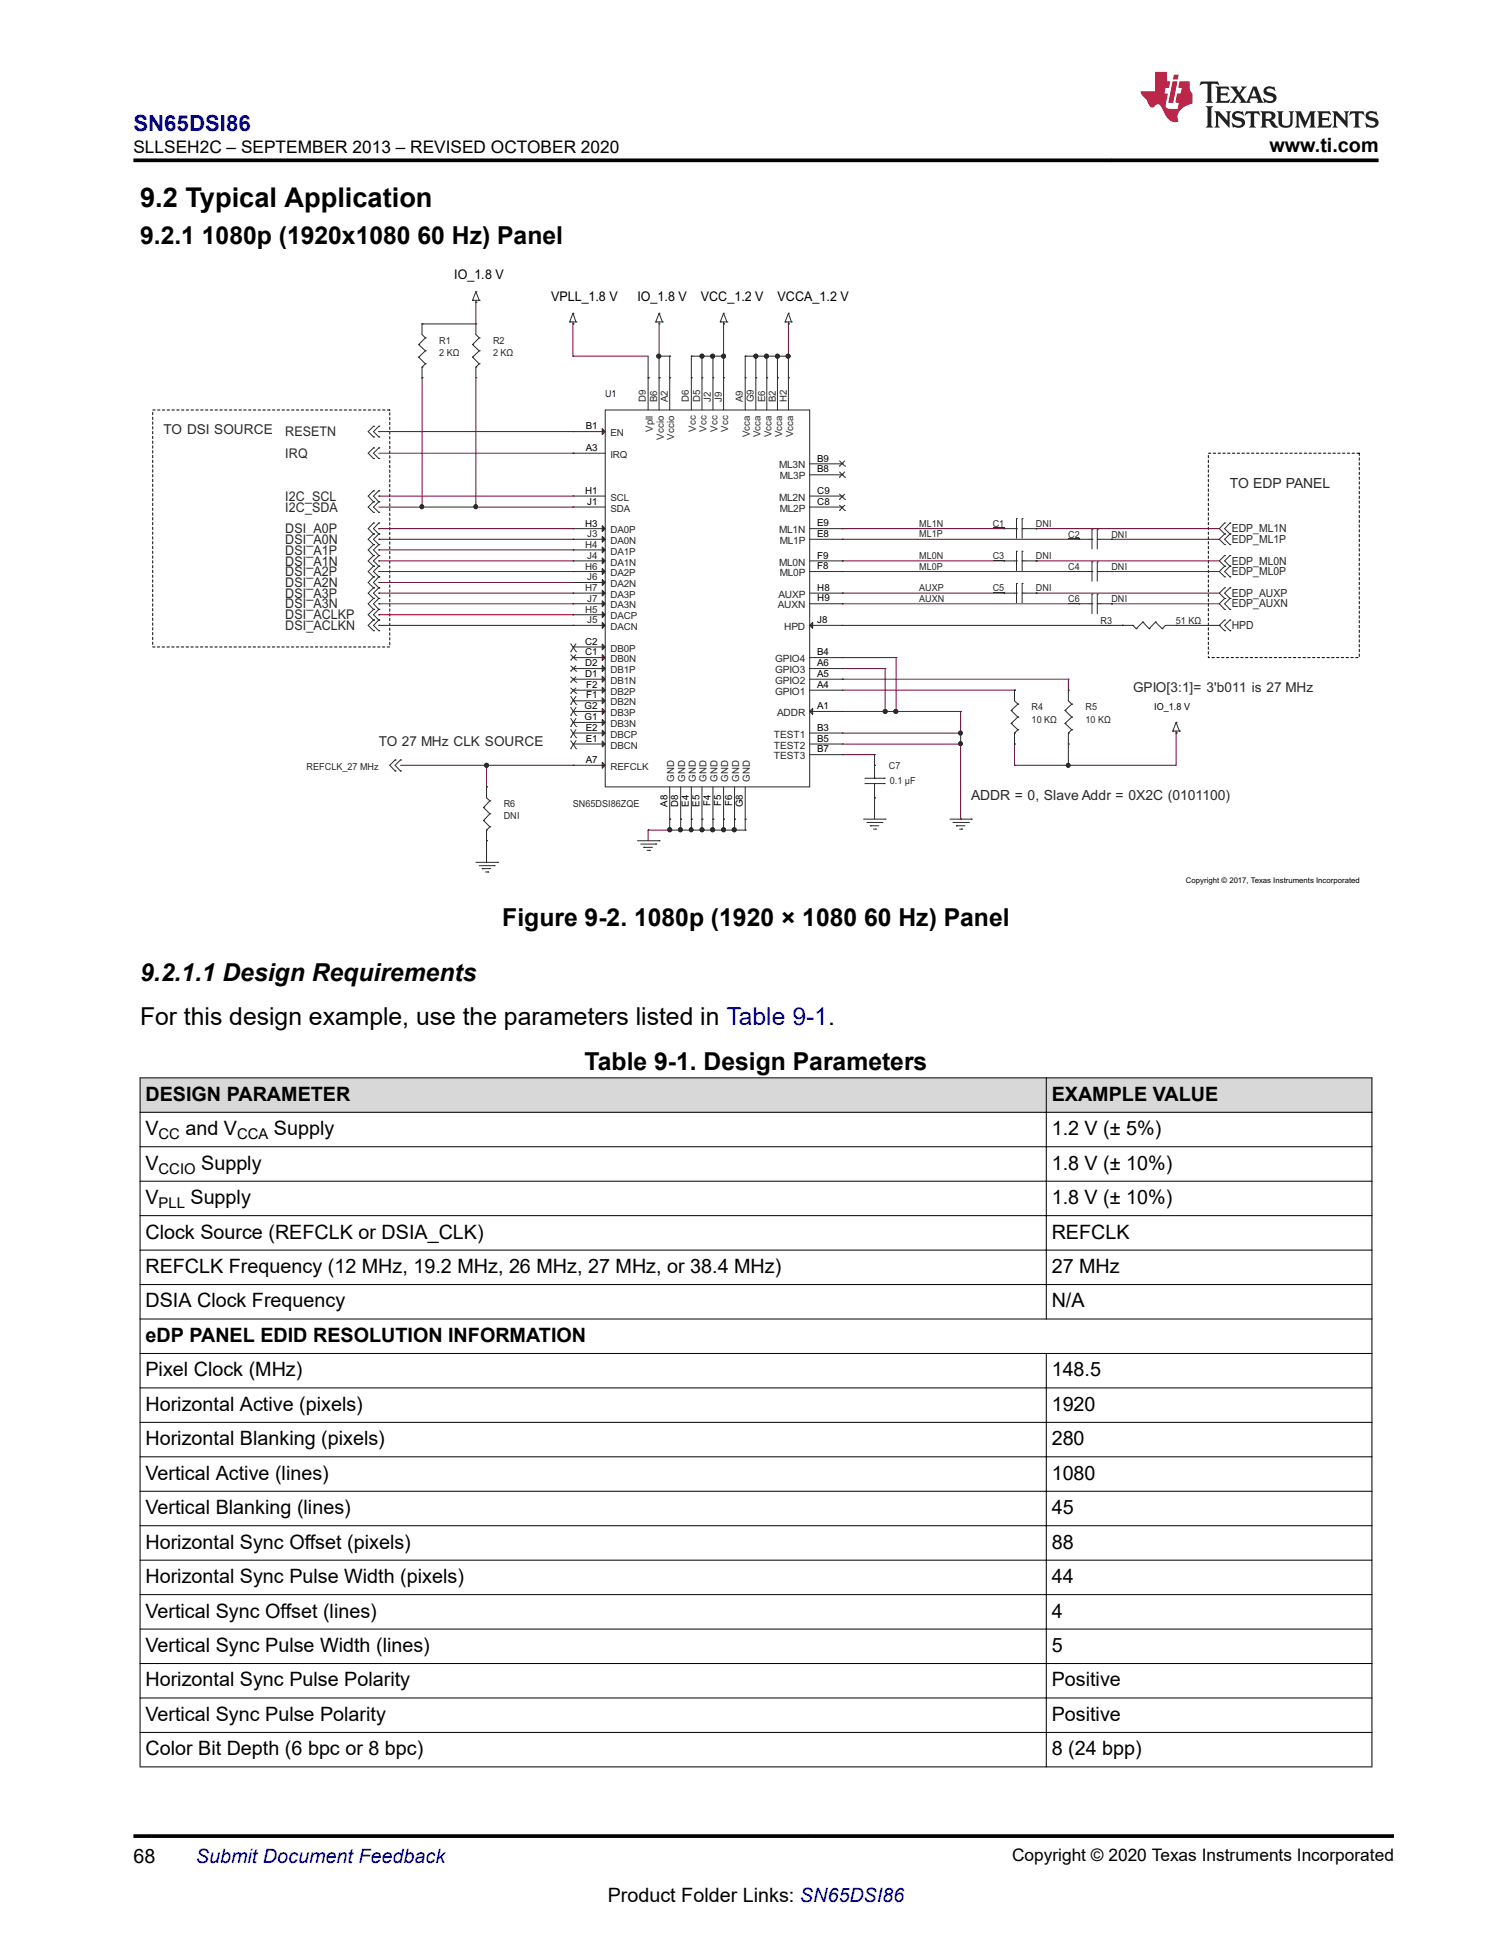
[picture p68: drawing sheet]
<svg xmlns="http://www.w3.org/2000/svg" width="216mm" height="279mm" viewBox="0 0 216 279" stroke-linecap="round" stroke-linejoin="round" font-family="sans-serif">
<defs><g id="words">
<text font-size="3.9" x="20" y="29.5">9.2 Typical Application</text>
<g font-size="3.5">
<text x="20" y="34.9">9.2.1 1080p (1920x1080 60 Hz) Panel</text>
<text x="71.7" y="132.3">Figure 9-2. 1080p (1920 × 1080 60 Hz) Panel</text>
<text x="20" y="140.1">9.2.1.1 Design Requirements</text>
<text x="20" y="146.4">For this design example, use the parameters listed in Table 9-1.</text>
<text x="83.5" y="152.8">Table 9-1. Design Parameters</text>
</g>
<text font-size="3.2" fill="#00f" x="19.1" y="18.7">SN65DSI86</text>
<g font-size="2.8">
<text x="181.3" y="21.8">www.ti.com</text>
<text x="20.8" y="157.2">DESIGN PARAMETER</text>
<text x="150.2" y="157.2">EXAMPLE VALUE</text>
<text x="20.8" y="162.2">V</text>
<text x="20.8" y="167.1">V</text>
<text x="26.5" y="162.2">and V</text>
<text x="28.7" y="167.1">Supply</text>
<text x="39.1" y="162.2">Supply</text>
<text x="150.2" y="162.2">1.2 V (± 5%)</text>
<text x="150.2" y="167.1">1.8 V (± 10%)</text>
<text x="20.8" y="172">V</text>
<text x="27.2" y="172">Supply</text>
<text x="150.2" y="172">1.8 V (± 10%)</text>
<text x="20.8" y="176.9">Clock Source (REFCLK or DSIA_CLK)</text>
<text x="150.2" y="176.9">REFCLK</text>
<text x="20.8" y="181.8">REFCLK Frequency (12 MHz, 19.2 MHz, 26 MHz, 27 MHz, or 38.4 MHz)</text>
<text x="150.2" y="181.8">27 MHz</text>
<text x="20.8" y="186.8">DSIA Clock Frequency</text>
<text x="20.8" y="191.7">eDP PANEL EDID RESOLUTION INFORMATION</text>
<text x="150.2" y="186.8">N/A</text>
<text x="20.8" y="196.6">Pixel Clock (MHz)</text>
<text x="150.2" y="196.6">148.5</text>
<text x="20.8" y="201.5">Horizontal Active (pixels)</text>
<text x="150.2" y="201.5">1920</text>
<text x="20.8" y="206.4">Horizontal Blanking (pixels)</text>
<text x="150.2" y="206.4">280</text>
<text x="20.8" y="211.4">Vertical Active (lines)</text>
<text x="150.2" y="211.4">1080</text>
<text x="20.8" y="216.3">Vertical Blanking (lines)</text>
<text x="20.8" y="221.2">Horizontal Sync Offset (pixels)</text>
<text x="150.2" y="216.3">45</text>
<text x="150.2" y="221.2">88</text>
<text x="20.8" y="226.1">Horizontal Sync Pulse Width (pixels)</text>
<text x="150.2" y="226.1">44</text>
<text x="20.8" y="231.1">Vertical Sync Offset (lines)</text>
<text x="150.2" y="231.1">4</text>
<text x="20.8" y="236">Vertical Sync Pulse Width (lines)</text>
<text x="150.2" y="236">5</text>
<text x="20.8" y="245.8">Vertical Sync Pulse Polarity</text>
<text x="20.8" y="240.9">Horizontal Sync Pulse Polarity</text>
<text x="150.2" y="240.9">Positive</text>
<text x="150.2" y="245.8">Positive</text>
<text x="20.8" y="250.7">Color Bit Depth (6 bpc or 8 bpc)</text>
<text x="150.2" y="250.7">8 (24 bpp)</text>
<text x="19" y="266.1">68</text>
<text x="86.8" y="271.7">Product Folder Links: SN65DSI86</text>
</g>
<text font-size="2.8" fill="#00f" x="28" y="266.1">Submit Document Feedback</text>
<g font-size="2.5">
<text x="19" y="21.9">SLLSEH2C – SEPTEMBER 2013 – REVISED OCTOBER 2020</text>
<text x="144.5" y="265.8">Copyright © 2020 Texas Instruments Incorporated</text>
</g>
<g font-size="2.1">
<text x="22.6" y="162.7">CC</text>
<text x="22.7" y="167.6">CCIO</text>
<text x="33.9" y="162.7">CCA</text>
<text x="22.7" y="172.6">PLL</text>
</g>
<g font-size="2" fill="#2b292a">
<text x="175.6" y="69.7">TO EDP PANEL</text>
<text x="138.7" y="114.3">ADDR = 0, Slave Addr = 0X2C (0101100)</text>
</g>
<g font-size="1.9">
<text x="64.9" y="39.9">IO_1.8 V</text>
<text x="78.7" y="42.9">VPLL_1.8 V</text>
<text x="91" y="42.9">IO_1.8 V</text>
<text x="100.1" y="42.9">VCC_1.2 V</text>
<text x="111" y="42.9">VCCA_1.2 V</text>
</g>
<g font-size="1.9" fill="#2b292a">
<text x="23.3" y="61.9">TO DSI SOURCE</text>
<text x="40.7" y="62.3">RESETN</text>
<text x="40.7" y="65.4">IRQ</text>
<text x="40.7" y="71.5">I2C_SCL</text>
<text x="40.7" y="73.1">I2C_SDA</text>
<text x="40.7" y="76.2">DSI_A0P</text>
<text x="40.7" y="77.7">DSI_A0N</text>
<text x="40.7" y="80.8">DSI_A1N</text>
<text x="40.7" y="83.9">DSI_A2N</text>
<text x="40.7" y="79.2">DSI_A1P</text>
<text x="40.7" y="82.3">DSI_A2P</text>
<text x="40.7" y="86.9">DSI_A3N</text>
<text x="40.7" y="85.4">DSI_A3P</text>
<text x="40.7" y="90">DSI_ACLKN</text>
<text x="40.7" y="88.5">DSI_ACLKP</text>
<text x="161.8" y="98.8">GPIO[3:1]= 3'b011 is 27 MHz</text>
<text x="54.1" y="106.5">TO 27 MHz CLK SOURCE</text>
</g>
<g font-size="1.6" fill="#2b292a">
<text x="175.9" y="76">EDP_ML1N</text>
<text x="175.9" y="77.6">EDP_ML1P</text>
<text x="175.9" y="80.6">EDP_ML0N</text>
<text x="175.9" y="82.2">EDP_ML0P</text>
<text x="175.9" y="85.2">EDP_AUXP</text>
<text x="175.9" y="86.8">EDP_AUXN</text>
<text x="175.9" y="89.9">HPD</text>
</g>
<g font-size="1.4" fill="#2b292a">
<text x="62.7" y="49.1">R1</text>
<text x="62.7" y="50.9">2 KΩ</text>
<text x="70.4" y="49.1">R2</text>
<text x="70.4" y="50.9">2 KΩ</text>
<text x="92.2" y="57.5" transform="rotate(-90 92.2 57.5)">D9</text>
<text x="93.8" y="57.5" transform="rotate(-90 93.8 57.5)">B6</text>
<text x="95.4" y="57.5" transform="rotate(-90 95.4 57.5)">A2</text>
<text x="98.4" y="57.5" transform="rotate(-90 98.4 57.5)">D6</text>
<text x="100" y="57.5" transform="rotate(-90 100 57.5)">D5</text>
<text x="101.5" y="57.5" transform="rotate(-90 101.5 57.5)">J2</text>
<text x="103.1" y="57.5" transform="rotate(-90 103.1 57.5)">J9</text>
<text x="106.1" y="57.5" transform="rotate(-90 106.1 57.5)">A9</text>
<text x="107.7" y="57.5" transform="rotate(-90 107.7 57.5)">G9</text>
<text x="109.2" y="57.5" transform="rotate(-90 109.2 57.5)">E6</text>
<text x="110.8" y="57.5" transform="rotate(-90 110.8 57.5)">B2</text>
<text x="112.4" y="57.5" transform="rotate(-90 112.4 57.5)">H2</text>
<text x="87.2" y="62.3">EN</text>
<text x="87.2" y="65.4">IRQ</text>
<text x="93.2" y="61.7" transform="rotate(-90 93.2 61.7)">Vpll</text>
<text x="94.8" y="62.8" transform="rotate(-90 94.8 62.8)">Vccio</text>
<text x="96.3" y="62.8" transform="rotate(-90 96.3 62.8)">Vccio</text>
<text x="99.4" y="61.7" transform="rotate(-90 99.4 61.7)">Vcc</text>
<text x="100.9" y="61.7" transform="rotate(-90 100.9 61.7)">Vcc</text>
<text x="102.5" y="61.7" transform="rotate(-90 102.5 61.7)">Vcc</text>
<text x="104" y="61.7" transform="rotate(-90 104 61.7)">Vcc</text>
<text x="107.1" y="62.5" transform="rotate(-90 107.1 62.5)">Vcca</text>
<text x="108.6" y="62.5" transform="rotate(-90 108.6 62.5)">Vcca</text>
<text x="110.1" y="62.5" transform="rotate(-90 110.1 62.5)">Vcca</text>
<text x="111.7" y="62.5" transform="rotate(-90 111.7 62.5)">Vcca</text>
<text x="113.2" y="62.5" transform="rotate(-90 113.2 62.5)">Vcca</text>
<text x="87.2" y="71.5">SCL</text>
<text x="111.2" y="71.5">ML2N</text>
<text x="111.2" y="66.9">ML3N</text>
<text x="111.3" y="68.5">ML3P</text>
<text x="83.8" y="76.8">J3</text>
<text x="87.2" y="76.2">DA0P</text>
<text x="87.2" y="77.7">DA0N</text>
<text x="87.2" y="73.1">SDA</text>
<text x="111.2" y="76.2">ML1N</text>
<text x="111.3" y="77.7">ML1P</text>
<text x="111.3" y="73.1">ML2P</text>
<text x="131.3" y="75.2">ML1N</text>
<text x="131.3" y="76.7">ML1P</text>
<text x="141.8" y="75.2">C1</text>
<text x="147.9" y="75.2">DNI</text>
<text x="152.5" y="76.8">C2</text>
<text x="158.7" y="76.8">DNI</text>
<text x="83.6" y="78.3">H4</text>
<text x="83.6" y="81.4">H6</text>
<text x="83.8" y="79.9">J4</text>
<text x="83.8" y="82.9">J6</text>
<text x="87.2" y="79.2">DA1P</text>
<text x="87.2" y="82.3">DA2P</text>
<text x="87.2" y="80.8">DA1N</text>
<text x="87.2" y="83.9">DA2N</text>
<text x="111.2" y="80.8">ML0N</text>
<text x="111.3" y="82.3">ML0P</text>
<text x="131.3" y="79.8">ML0N</text>
<text x="131.3" y="81.4">ML0P</text>
<text x="141.8" y="79.8">C3</text>
<text x="147.9" y="79.8">DNI</text>
<text x="152.5" y="81.4">C4</text>
<text x="158.7" y="81.4">DNI</text>
<text x="83.6" y="84.4">H7</text>
<text x="83.6" y="87.5">H5</text>
<text x="83.8" y="86">J7</text>
<text x="83.8" y="89.1">J5</text>
<text x="87.2" y="85.4">DA3P</text>
<text x="87.2" y="88.5">DACP</text>
<text x="87.2" y="86.9">DA3N</text>
<text x="87.2" y="90">DACN</text>
<text x="111.1" y="86.9">AUXN</text>
<text x="111.1" y="85.4">AUXP</text>
<text x="112" y="90">HPD</text>
<text x="131.3" y="84.4">AUXP</text>
<text x="131.3" y="86">AUXN</text>
<text x="141.8" y="84.5">C5</text>
<text x="147.9" y="84.5">DNI</text>
<text x="152.5" y="86">C6</text>
<text x="157.1" y="89.1">R3</text>
<text x="158.7" y="86">DNI</text>
<text x="167.9" y="89.1">51 KΩ</text>
<text x="87.2" y="93.1">DB0P</text>
<text x="87.2" y="94.6">DB0N</text>
<text x="110.7" y="94.6">GPIO4</text>
<text x="87.2" y="96.2">DB1P</text>
<text x="87.2" y="99.3">DB2P</text>
<text x="87.2" y="97.7">DB1N</text>
<text x="87.2" y="100.8">DB2N</text>
<text x="110.7" y="96.2">GPIO3</text>
<text x="110.7" y="97.7">GPIO2</text>
<text x="110.7" y="99.3">GPIO1</text>
<text x="147.3" y="101.4">R4</text>
<text x="155" y="101.4">R5</text>
<text x="87.2" y="102.3">DB3P</text>
<text x="87.2" y="105.4">DBCP</text>
<text x="87.2" y="103.9">DB3N</text>
<text x="87.2" y="106.9">DBCN</text>
<text x="110.5" y="106.9">TEST2</text>
<text x="110.5" y="105.4">TEST1</text>
<text x="111" y="102.3">ADDR</text>
<text x="147.3" y="103.2">10 KΩ</text>
<text x="155" y="103.2">10 KΩ</text>
<text x="43.8" y="110">REFCLK_27 MHz</text>
<text x="87.2" y="110">REFCLK</text>
<text x="96.3" y="111.6" transform="rotate(-90 96.3 111.6)">GND</text>
<text x="97.9" y="111.6" transform="rotate(-90 97.9 111.6)">GND</text>
<text x="99.4" y="111.6" transform="rotate(-90 99.4 111.6)">GND</text>
<text x="100.9" y="111.6" transform="rotate(-90 100.9 111.6)">GND</text>
<text x="102.5" y="111.6" transform="rotate(-90 102.5 111.6)">GND</text>
<text x="104" y="111.6" transform="rotate(-90 104 111.6)">GND</text>
<text x="105.5" y="111.6" transform="rotate(-90 105.5 111.6)">GND</text>
<text x="107.1" y="111.6" transform="rotate(-90 107.1 111.6)">GND</text>
<text x="110.5" y="108.5">TEST3</text>
<text x="126.9" y="109.8">C7</text>
<text x="127.1" y="111.9">0.1 µF</text>
<text x="71.9" y="115.3">R6</text>
<text x="71.9" y="117.1">DNI</text>
<text x="81.8" y="115.3">SN65DSI86ZQE</text>
</g>
<text font-size="1.4" fill="#00007f" x="86.4" y="56.8">U1</text>
<g font-size="1.4">
<text x="83.7" y="61.3">B1</text>
<text x="83.7" y="64.4">A3</text>
<text x="116.7" y="65.9">B9</text>
<text x="83.6" y="70.5">H1</text>
<text x="116.7" y="67.5">B8</text>
<text x="116.7" y="70.5">C9</text>
<text x="83.6" y="75.2">H3</text>
<text x="83.8" y="72.1">J1</text>
<text x="116.7" y="76.7">E8</text>
<text x="116.7" y="72.1">C8</text>
<text x="116.7" y="75.2">E9</text>
<text x="116.7" y="81.3">F8</text>
<text x="116.7" y="79.8">F9</text>
<text x="116.7" y="84.4">H8</text>
<text x="116.7" y="85.9">H9</text>
<text x="116.7" y="89">J8</text>
<text x="83.6" y="92.1">C2</text>
<text x="83.6" y="95.2">D2</text>
<text x="83.6" y="93.6">C1</text>
<text x="116.7" y="93.6">B4</text>
<text x="116.7" y="95.2">A6</text>
<text x="83.5" y="101.3">G2</text>
<text x="83.6" y="96.7">D1</text>
<text x="83.7" y="98.3">F2</text>
<text x="83.7" y="99.8">F1</text>
<text x="116.7" y="96.7">A5</text>
<text x="116.7" y="98.3">A4</text>
<text x="116.7" y="101.3">A1</text>
<text x="164.8" y="101.4">IO_1.8 V</text>
<text x="83.5" y="102.9">G1</text>
<text x="83.7" y="104.4">E2</text>
<text x="83.7" y="105.9">E1</text>
<text x="116.7" y="105.9">B5</text>
<text x="116.7" y="107.5">B7</text>
<text x="116.7" y="104.4">B3</text>
<text x="83.7" y="109">A7</text>
<text x="95.3" y="115.2" transform="rotate(-90 95.3 115.2)">A8</text>
<text x="96.9" y="115.3" transform="rotate(-90 96.9 115.3)">D8</text>
<text x="98.4" y="115.2" transform="rotate(-90 98.4 115.2)">E4</text>
<text x="99.9" y="115.2" transform="rotate(-90 99.9 115.2)">E5</text>
<text x="101.5" y="115.1" transform="rotate(-90 101.5 115.1)">F4</text>
<text x="103" y="115.1" transform="rotate(-90 103 115.1)">F5</text>
<text x="104.5" y="115.1" transform="rotate(-90 104.5 115.1)">F6</text>
<text x="106.1" y="115.3" transform="rotate(-90 106.1 115.3)">G8</text>
</g>
<text font-size="1.1" x="169.3" y="126.1">Copyright © 2017, Texas Instruments Incorporated</text>
</g></defs>
<path d="M21.8 58.6h33.9v33.8h-33.9zM172.5 64.7h21.6v29.2h-21.6z" fill="none" stroke="#000" stroke-width=".14" stroke-dasharray=".3 .3"/>
<path d="M103.3 117h.1M103.3 117v1.6" fill="none" stroke="#2b292a" stroke-width=".14"/>
<circle cx="103.3" cy="118.5" r=".29" fill="#2b292a"/>
<g fill="none" stroke="#2b292a" stroke-width=".14">
<path d="M101.8 117h.1M101.8 117v1.6h1.5"/>
<circle cx="103.3" cy="118.5" r=".29"/>
</g>
<path d="M100.2 117h.1M100.2 117v1.6M101.8 118.6h.1" fill="none" stroke="#2b292a" stroke-width=".14"/>
<circle cx="100.2" cy="118.5" r=".29" fill="#2b292a"/>
<g fill="none" stroke="#2b292a" stroke-width=".14">
<path d="M98.7 117h.1M98.7 117v1.6h1.5"/>
<circle cx="100.2" cy="118.5" r=".29"/>
</g>
<path d="M97.2 117h.1M97.2 117v1.6h1.5M98.7 118.6h.1" fill="none" stroke="#2b292a" stroke-width=".14"/>
<path d="M97.2 118.6h.1" fill="none" stroke="#2b292a" stroke-width=".14"/>
<circle cx="98.7" cy="118.5" r=".27" fill="#2b292a"/>
<circle cx="98.7" cy="118.5" r=".27" fill="none" stroke="#2b292a" stroke-width=".14"/>
<circle cx="97.1" cy="118.5" r=".29" fill="#2b292a"/>
<g fill="none" stroke="#2b292a" stroke-width=".14">
<path d="M95.6 117h.1M95.6 117v1.6h1.6"/>
<circle cx="97.1" cy="118.5" r=".29"/>
</g>
<path d="M95.6 118.6h.1" fill="none" stroke="#2b292a" stroke-width=".14"/>
<circle cx="95.6" cy="118.5" r=".29" fill="#2b292a"/>
<circle cx="95.6" cy="118.5" r=".29" fill="none" stroke="#2b292a" stroke-width=".14"/>
<path d="M94.1 46.3v4.6" fill="none" stroke="#7f003f" stroke-width=".14"/>
<path d="M94.1 50.9h.1M95.6 50.9v3.1" fill="none" stroke="#2b292a" stroke-width=".14"/>
<path d="M94.1 50.9h1.5M95.6 50.9h.1" fill="none" stroke="#2b292a" stroke-width=".14"/>
<path d="M94.1 50.9h.1M100.2 118.6h1.6" fill="none" stroke="#2b292a" stroke-width=".14"/>
<path d="M100.2 118.6h.1" fill="none" stroke="#2b292a" stroke-width=".14"/>
<circle cx="101.8" cy="118.5" r=".29" fill="#2b292a"/>
<circle cx="101.8" cy="118.5" r=".29" fill="none" stroke="#2b292a" stroke-width=".14"/>
<path d="M54.1 75.5h27.7" fill="none" stroke="#7f003f" stroke-width=".14"/>
<path d="M54.1 75.5h.1" fill="none" stroke="#2b292a" stroke-width=".14"/>
<path d="M54.1 77h27.7" fill="none" stroke="#7f003f" stroke-width=".14"/>
<path d="M54.1 77h.1" fill="none" stroke="#2b292a" stroke-width=".14"/>
<path d="M54.1 80.1h27.7" fill="none" stroke="#7f003f" stroke-width=".14"/>
<path d="M54.1 80.1h.1" fill="none" stroke="#2b292a" stroke-width=".14"/>
<path d="M54.1 81.6h27.7" fill="none" stroke="#7f003f" stroke-width=".14"/>
<path d="M54.1 81.6h.1" fill="none" stroke="#2b292a" stroke-width=".14"/>
<path d="M54.1 83.2h27.7" fill="none" stroke="#7f003f" stroke-width=".14"/>
<path d="M54.1 83.2h.1" fill="none" stroke="#2b292a" stroke-width=".14"/>
<path d="M54.1 84.7h27.7" fill="none" stroke="#7f003f" stroke-width=".14"/>
<path d="M54.1 84.7h.1" fill="none" stroke="#2b292a" stroke-width=".14"/>
<path d="M54.1 86.2h27.7" fill="none" stroke="#7f003f" stroke-width=".14"/>
<path d="M54.1 86.2h.1" fill="none" stroke="#2b292a" stroke-width=".14"/>
<path d="M54.1 87.8h27.7" fill="none" stroke="#7f003f" stroke-width=".14"/>
<path d="M54.1 87.8h.1" fill="none" stroke="#2b292a" stroke-width=".14"/>
<path d="M54.1 89.3h27.7" fill="none" stroke="#7f003f" stroke-width=".14"/>
<path d="M54.1 89.3h.1" fill="none" stroke="#2b292a" stroke-width=".14"/>
<path d="M54.1 78.6h27.7" fill="none" stroke="#7f003f" stroke-width=".14"/>
<path d="M54.1 78.6h.1" fill="none" stroke="#2b292a" stroke-width=".14"/>
<path d="M54.1 70.9h27.7" fill="none" stroke="#7f003f" stroke-width=".14"/>
<path d="M54.1 70.9h.1" fill="none" stroke="#2b292a" stroke-width=".14"/>
<path d="M54.1 61.7h27.7" fill="none" stroke="#7f003f" stroke-width=".14"/>
<path d="M68 43.2h.1M101.8 50.9v3.1M54.1 61.7h.1" fill="none" stroke="#2b292a" stroke-width=".14"/>
<path d="M68 43.2v3.1" fill="none" stroke="#7f003f" stroke-width=".14"/>
<path d="M101.8 50.9h.1M101.8 50.9h1.5" fill="none" stroke="#2b292a" stroke-width=".14"/>
<path d="M103.3 50.9h.1" fill="none" stroke="#2b292a" stroke-width=".14"/>
<circle cx="101.8" cy="50.9" r=".29" fill="#2b292a"/>
<circle cx="101.8" cy="50.9" r=".29" fill="none" stroke="#2b292a" stroke-width=".14"/>
<circle cx="103.3" cy="50.9" r=".29" fill="#2b292a"/>
<g fill="none" stroke="#2b292a" stroke-width=".14">
<path d="M103.3 50.9v3.1"/>
<circle cx="103.3" cy="50.9" r=".29"/>
</g>
<path d="M103.3 50.9h.1M103.3 46.3h.1M107.9 50.9v3.1" fill="none" stroke="#2b292a" stroke-width=".14"/>
<path d="M103.3 46.3v4.6" fill="none" stroke="#7f003f" stroke-width=".14"/>
<path d="M107.9 50.9h.1M107.9 50.9h1.6" fill="none" stroke="#2b292a" stroke-width=".14"/>
<path d="M109.5 50.9h.1" fill="none" stroke="#2b292a" stroke-width=".14"/>
<circle cx="107.9" cy="50.9" r=".29" fill="#2b292a"/>
<g fill="none" stroke="#2b292a" stroke-width=".14">
<path d="M112.6 50.9v3.1"/>
<circle cx="107.9" cy="50.9" r=".29"/>
</g>
<path d="M111 50.9v3.1M112.6 50.9h.1" fill="none" stroke="#2b292a" stroke-width=".14"/>
<path d="M111 50.9h.1M111 50.9h1.6" fill="none" stroke="#2b292a" stroke-width=".14"/>
<path d="M112.6 50.9h.1" fill="none" stroke="#2b292a" stroke-width=".14"/>
<circle cx="111" cy="50.9" r=".29" fill="#2b292a"/>
<circle cx="111" cy="50.9" r=".29" fill="none" stroke="#2b292a" stroke-width=".14"/>
<circle cx="112.5" cy="50.9" r=".29" fill="#2b292a"/>
<g fill="none" stroke="#2b292a" stroke-width=".14">
<path d="M109.5 50.9v3.1"/>
<circle cx="112.5" cy="50.9" r=".29"/>
</g>
<path d="M109.5 50.9h.1M109.5 50.9h1.5" fill="none" stroke="#2b292a" stroke-width=".14"/>
<path d="M111 50.9h.1" fill="none" stroke="#2b292a" stroke-width=".14"/>
<circle cx="109.4" cy="50.9" r=".29" fill="#2b292a"/>
<g fill="none" stroke="#2b292a" stroke-width=".14">
<path d="M112.6 46.3h.1M120.3 75.5h.1M120.3 77h.1M120.3 80.1h.1M120.3 81.6h.1M120.3 84.7h.1M120.3 86.2h.1"/>
<circle cx="109.4" cy="50.9" r=".29"/>
</g>
<path d="M112.6 46.3v4.6M120.3 75.5h23M120.3 77h33.8M147.9 75.5h26.2M120.3 80.1h23M120.3 81.6h33.8M120.3 84.7h23M120.3 86.2h33.8" fill="none" stroke="#7f003f" stroke-width=".14"/>
<path d="M147.9 75.5h.1" fill="none" stroke="#2b292a" stroke-width=".14"/>
<path d="M158.7 77h15.4" fill="none" stroke="#7f003f" stroke-width=".14"/>
<path d="M158.7 77h.1" fill="none" stroke="#2b292a" stroke-width=".14"/>
<path d="M147.9 80.1h26.2" fill="none" stroke="#7f003f" stroke-width=".14"/>
<path d="M147.9 80.1h.1" fill="none" stroke="#2b292a" stroke-width=".14"/>
<path d="M158.7 81.6h15.4" fill="none" stroke="#7f003f" stroke-width=".14"/>
<path d="M158.7 81.6h.1" fill="none" stroke="#2b292a" stroke-width=".14"/>
<path d="M147.9 84.7h26.2" fill="none" stroke="#7f003f" stroke-width=".14"/>
<path d="M147.9 84.7h.1" fill="none" stroke="#2b292a" stroke-width=".14"/>
<path d="M158.7 86.2h15.4" fill="none" stroke="#7f003f" stroke-width=".14"/>
<path d="M100.2 50.9v3.1M158.7 86.2h.1M174.1 89.3h.1" fill="none" stroke="#2b292a" stroke-width=".14"/>
<path d="M167.9 89.3h6.2" fill="none" stroke="#7f003f" stroke-width=".14"/>
<path d="M100.2 50.9h.1M100.2 50.9h1.6" fill="none" stroke="#2b292a" stroke-width=".14"/>
<path d="M81.8 46.3h.1M101.8 50.9h.1" fill="none" stroke="#2b292a" stroke-width=".14"/>
<path d="M81.8 50.9h.1M81.8 46.3v4.6h10.7M54.1 72.4h6.2" fill="none" stroke="#7f003f" stroke-width=".14"/>
<path d="M60.3 72.4h.1M81.8 64.7h.1" fill="none" stroke="#2b292a" stroke-width=".14"/>
<path d="M54.1 64.7h27.7M92.5 118.6v1.5" fill="none" stroke="#7f003f" stroke-width=".14"/>
<path d="M92.5 118.6h.1M92.5 118.6h3.1" fill="none" stroke="#7f003f" stroke-width=".14"/>
<path d="M95.6 118.6h.1M103.3 118.6h1.6M106.4 117h.1M106.4 117v1.6" fill="none" stroke="#2b292a" stroke-width=".14"/>
<path d="M104.9 118.6h.1M104.9 117h.1M104.9 117v1.6" fill="none" stroke="#2b292a" stroke-width=".14"/>
<circle cx="104.8" cy="118.5" r=".29" fill="#2b292a"/>
<g fill="none" stroke="#2b292a" stroke-width=".14">
<path d="M104.9 118.6h1.5"/>
<circle cx="104.8" cy="118.5" r=".29"/>
</g>
<path d="M94.1 50.9v3.1M106.4 118.6h.1" fill="none" stroke="#2b292a" stroke-width=".14"/>
<path d="M94.1 54h.1" fill="none" stroke="#2b292a" stroke-width=".14"/>
<circle cx="94.1" cy="50.9" r=".29" fill="#2b292a"/>
<g fill="none" stroke="#2b292a" stroke-width=".14">
<path d="M98.7 50.9v3.1"/>
<circle cx="94.1" cy="50.9" r=".29"/>
</g>
<path d="M98.7 50.9h.1M98.7 50.9h1.5" fill="none" stroke="#2b292a" stroke-width=".14"/>
<path d="M100.2 50.9h.1" fill="none" stroke="#2b292a" stroke-width=".14"/>
<circle cx="100.2" cy="50.9" r=".29" fill="#2b292a"/>
<g fill="none" stroke="#2b292a" stroke-width=".14">
<path d="M106.4 50.9v3.1"/>
<circle cx="100.2" cy="50.9" r=".29"/>
</g>
<path d="M106.4 50.9h.1M106.4 50.9h1.5" fill="none" stroke="#2b292a" stroke-width=".14"/>
<path d="M92.5 50.9v3.1M107.9 50.9h.1" fill="none" stroke="#2b292a" stroke-width=".14"/>
<path d="M92.5 54h.1" fill="none" stroke="#2b292a" stroke-width=".14"/>
<path d="M120.3 89.3h39.9" fill="none" stroke="#7f003f" stroke-width=".14"/>
<path d="M160.2 89.3h.1" fill="none" stroke="#2b292a" stroke-width=".14"/>
<path d="M68 54v18.4" fill="none" stroke="#7f003f" stroke-width=".14"/>
<path d="M68 72.4h.1" fill="none" stroke="#2b292a" stroke-width=".14"/>
<circle cx="67.9" cy="72.4" r=".27" fill="#2b292a"/>
<g fill="none" stroke="#2b292a" stroke-width=".14">
<path d="M60.3 54h.1"/>
<circle cx="67.9" cy="72.4" r=".27"/>
</g>
<path d="M60.3 54v18.4M68 72.4h13.8M81.8 72.4h.1" fill="none" stroke="#7f003f" stroke-width=".14"/>
<circle cx="60.2" cy="72.4" r=".27" fill="#2b292a"/>
<g fill="none" stroke="#2b292a" stroke-width=".14">
<path d="M60.3 72.4h7.7"/>
<circle cx="60.2" cy="72.4" r=".27"/>
</g>
<path d="M60.3 46.3h.1M60.3 46.3h7.7M60.3 72.4h.1" fill="none" stroke="#2b292a" stroke-width=".14"/>
<path d="M57.2 109.3h12.3" fill="none" stroke="#7f003f" stroke-width=".14"/>
<path d="M69.5 109.3h.1M69.5 112.4h.1M81.8 109.3h.1" fill="none" stroke="#2b292a" stroke-width=".14"/>
<path d="M81.8 109.3h-12.3v3.1" fill="none" stroke="#7f003f" stroke-width=".14"/>
<circle cx="69.5" cy="109.3" r=".29" fill="#2b292a"/>
<g fill="none" stroke="#2b292a" stroke-width=".14">
<path d="M124.9 107.8h.1M124.9 109.3h.1M124.9 114h.1M124.9 107.8v1.5M124.9 114v3M69.5 120.1h.1M69.5 120.1v3.1"/>
<circle cx="69.5" cy="109.3" r=".29"/>
</g>
<path d="M120.3 98.6h24.6M120.3 107.8h4.6" fill="none" stroke="#7f003f" stroke-width=".14"/>
<path d="M120.3 97h.1M144.9 98.6h.1" fill="none" stroke="#2b292a" stroke-width=".14"/>
<path d="M120.3 97h32.3v1.6M120.3 95.5h6.1M120.3 93.9h7.7M126.4 95.5h.1M128 93.9h.1M152.6 97h.1M144.9 109.3h.1M144.9 109.3h7.7" fill="none" stroke="#7f003f" stroke-width=".14"/>
<circle cx="152.5" cy="109.3" r=".27" fill="#2b292a"/>
<circle cx="152.5" cy="109.3" r=".27" fill="none" stroke="#2b292a" stroke-width=".14"/>
<path d="M167.9 104.7v4.6" fill="none" stroke="#7f003f" stroke-width=".14"/>
<path d="M152.6 106.3v3M167.9 104.7h.1" fill="none" stroke="#2b292a" stroke-width=".14"/>
<path d="M152.6 109.3h.1" fill="none" stroke="#2b292a" stroke-width=".14"/>
<path d="M152.6 109.3h15.3" fill="none" stroke="#7f003f" stroke-width=".14"/>
<path d="M152.6 109.3h.1" fill="none" stroke="#2b292a" stroke-width=".14"/>
<path d="M120.3 101.6h6.1M144.9 109.3h.1M144.9 106.3v3" fill="none" stroke="#7f003f" stroke-width=".14"/>
<path d="M126.4 101.6h.1" fill="none" stroke="#2b292a" stroke-width=".14"/>
<path d="M137.2 101.6v3.1" fill="none" stroke="#7f003f" stroke-width=".14"/>
<path d="M137.2 104.7h.1" fill="none" stroke="#2b292a" stroke-width=".14"/>
<path d="M126.4 95.5v6.1" fill="none" stroke="#7f003f" stroke-width=".14"/>
<path d="M126.4 101.6h.1" fill="none" stroke="#2b292a" stroke-width=".14"/>
<circle cx="126.4" cy="101.6" r=".29" fill="#2b292a"/>
<g fill="none" stroke="#2b292a" stroke-width=".14">
<path d="M126.4 101.6h1.6"/>
<circle cx="126.4" cy="101.6" r=".29"/>
</g>
<path d="M128 101.6h.1" fill="none" stroke="#2b292a" stroke-width=".14"/>
<path d="M128 93.9v7.7" fill="none" stroke="#7f003f" stroke-width=".14"/>
<path d="M128 101.6h.1" fill="none" stroke="#2b292a" stroke-width=".14"/>
<circle cx="127.9" cy="101.6" r=".29" fill="#2b292a"/>
<circle cx="127.9" cy="101.6" r=".29" fill="none" stroke="#2b292a" stroke-width=".14"/>
<path d="M120.3 104.7h16.9M128 101.6h9.2M137.2 101.6h.1" fill="none" stroke="#7f003f" stroke-width=".14"/>
<path d="M137.2 104.7h.1" fill="none" stroke="#2b292a" stroke-width=".14"/>
<circle cx="137.1" cy="104.7" r=".27" fill="#2b292a"/>
<g fill="none" stroke="#2b292a" stroke-width=".14">
<path d="M137.2 104.7v1.6"/>
<circle cx="137.1" cy="104.7" r=".27"/>
</g>
<path d="M137.2 106.3h.1" fill="none" stroke="#2b292a" stroke-width=".14"/>
<path d="M120.3 106.3h16.9" fill="none" stroke="#7f003f" stroke-width=".14"/>
<path d="M137.2 106.3h.1" fill="none" stroke="#2b292a" stroke-width=".14"/>
<circle cx="137.1" cy="106.2" r=".27" fill="#2b292a"/>
<circle cx="137.1" cy="106.2" r=".27" fill="none" stroke="#2b292a" stroke-width=".14"/>
<path d="M137.2 106.3v10.7" fill="none" stroke="#7f003f" stroke-width=".14"/>
<path d="M137.2 117h.1M91 120.1h3.1" fill="none" stroke="#2b292a" stroke-width=".14"/>
<path d="M91.5 120.6h2.1M94.1 120.1h.1" fill="none" stroke="#2b292a" stroke-width=".14"/>
<path d="M91.9 121h1.3M93.6 120.6h.1" fill="none" stroke="#2b292a" stroke-width=".14"/>
<path d="M91.9 121h.1M92.4 121.5h.3" fill="none" stroke="#2b292a" stroke-width=".14"/>
<g fill="none" stroke="#2b292a" stroke-width=".14">
<path d="M67.5 42.9h.1M68 43.2h.1M68 41.7h.1M68 41.7l.4 1.2h-.9zM68 42.9v.3M68.4 42.9h.1M81.3 46h.1M81.8 46.3h.1M81.8 44.8h.1M81.8 44.8l.4 1.2h-.9zM81.8 46v.3M82.2 46h.1"/>
<path d="M93.6 46h.1M94.1 46.3h.1M94.1 44.8h.1M94.1 44.8l.5 1.2h-1zM94.1 46v.3M94.6 46h.1M102.8 46h.1M103.3 46.3h.1M103.3 44.8h.1M103.3 44.8l.5 1.2h-1zM103.3 46v.3M103.8 46h.1"/>
<path d="M112.1 46h.1M112.6 46.3h.1M112.6 44.8h.1M112.6 44.8l.4 1.2h-.9zM112.6 46v.3M113 46h.1M68 123.2h3M92.7 121.5h.1"/>
</g>
<path d="M68.4 123.7h2.2M71 123.2h.1" fill="none" stroke="#2b292a" stroke-width=".14"/>
<path d="M68.9 124.1h1.2M70.6 123.7h.1" fill="none" stroke="#2b292a" stroke-width=".14"/>
<path d="M68.9 124.1h.1M69.3 124.6h.4" fill="none" stroke="#2b292a" stroke-width=".14"/>
<path d="M123.3 117h3.1M123.8 117.5h2.1M124.3 118h.1M124.3 118h1.2M124.7 118.4h.3M125 118.4h.1M125.9 117.5h.1M126.4 117h.1M167.5 104.4h.9M69.7 124.6h.1" fill="none" stroke="#2b292a" stroke-width=".14"/>
<path d="M167.5 104.4h.1M167.9 104.4v.3" fill="none" stroke="#2b292a" stroke-width=".14"/>
<path d="M167.9 104.7h.1M167.9 103.2l-.4 1.2" fill="none" stroke="#2b292a" stroke-width=".14"/>
<path d="M167.9 103.2h.1M167.9 103.2l.5 1.2" fill="none" stroke="#2b292a" stroke-width=".14"/>
<path d="M135.7 117h3M168.4 104.4h.1" fill="none" stroke="#2b292a" stroke-width=".14"/>
<path d="M136.1 117.5h2.2M138.7 117h.1" fill="none" stroke="#2b292a" stroke-width=".14"/>
<path d="M136.6 118h1.2M138.3 117.5h.1" fill="none" stroke="#2b292a" stroke-width=".14"/>
<path d="M136.6 118h.1M137 118.4h.3" fill="none" stroke="#2b292a" stroke-width=".14"/>
<path d="M174.9 74.7h.1M174.9 76.3h.1M174.9 74.7l-.8 .8 .8 .8M174.9 75.5l.7 .8M137.3 118.4h.1" fill="none" stroke="#2b292a" stroke-width=".14"/>
<path d="M175.6 76.3h.1M175.6 74.7l-.7 .8" fill="none" stroke="#2b292a" stroke-width=".14"/>
<path d="M174.9 76.3h.1M174.9 77.8h.1M174.9 76.3l-.8 .7 .8 .8M174.9 77l.7 .8M175.6 74.7h.1" fill="none" stroke="#2b292a" stroke-width=".14"/>
<path d="M175.6 77.8h.1M175.6 76.3l-.7 .7" fill="none" stroke="#2b292a" stroke-width=".14"/>
<path d="M174.9 79.4h.1M174.9 79.4l-.8 .7 .8 .8M175.6 76.3h.1M174.9 80.9h.1M174.9 80.1l.7 .8" fill="none" stroke="#2b292a" stroke-width=".14"/>
<path d="M175.6 79.4l-.7 .7M175.6 80.9h.1" fill="none" stroke="#2b292a" stroke-width=".14"/>
<path d="M175.6 79.4h.1M174.9 80.9h.1M174.9 82.4h.1M174.9 80.9l-.8 .7 .8 .8M174.9 81.6l.7 .8" fill="none" stroke="#2b292a" stroke-width=".14"/>
<path d="M175.6 82.4h.1M175.6 80.9l-.7 .7" fill="none" stroke="#2b292a" stroke-width=".14"/>
<path d="M174.9 84h.1M174.9 85.5h.1M174.9 84l-.8 .7 .8 .8M174.9 84.7l.7 .8M175.6 80.9h.1" fill="none" stroke="#2b292a" stroke-width=".14"/>
<path d="M175.6 85.5h.1M175.6 84l-.7 .7" fill="none" stroke="#2b292a" stroke-width=".14"/>
<path d="M174.9 85.5h.1M174.9 87.1h.1M174.9 85.5l-.8 .7 .8 .9M174.9 86.2l.7 .9M175.6 84h.1" fill="none" stroke="#2b292a" stroke-width=".14"/>
<path d="M175.6 87.1h.1M175.6 85.5l-.7 .7" fill="none" stroke="#2b292a" stroke-width=".14"/>
<path d="M174.9 88.6h.1M174.9 90.1h.1M174.9 88.6l-.8 .7 .8 .8M174.9 89.3l.7 .8M175.6 85.5h.1" fill="none" stroke="#2b292a" stroke-width=".14"/>
<path d="M175.6 90.1h.1M175.6 88.6l-.7 .7" fill="none" stroke="#2b292a" stroke-width=".14"/>
<path d="M53.3 60.9l-.7 .8M175.6 88.6h.1" fill="none" stroke="#2b292a" stroke-width=".14"/>
<path d="M52.6 61.7l.7 .7M53.3 60.9h.1" fill="none" stroke="#2b292a" stroke-width=".14"/>
<path d="M53.3 62.4h.1M54.1 60.9l-.8 .8" fill="none" stroke="#2b292a" stroke-width=".14"/>
<path d="M53.3 61.7l.8 .7M54.1 60.9h.1" fill="none" stroke="#2b292a" stroke-width=".14"/>
<path d="M53.3 70.1l-.7 .8M54.1 62.4h.1" fill="none" stroke="#2b292a" stroke-width=".14"/>
<path d="M52.6 70.9l.7 .8M53.3 70.1h.1" fill="none" stroke="#2b292a" stroke-width=".14"/>
<path d="M53.3 71.7h.1M54.1 70.1l-.8 .8" fill="none" stroke="#2b292a" stroke-width=".14"/>
<path d="M53.3 70.9l.8 .8M54.1 70.1h.1" fill="none" stroke="#2b292a" stroke-width=".14"/>
<path d="M53.3 71.7l-.7 .7M54.1 71.7h.1" fill="none" stroke="#2b292a" stroke-width=".14"/>
<path d="M52.6 72.4l.7 .8M53.3 71.7h.1" fill="none" stroke="#2b292a" stroke-width=".14"/>
<path d="M53.3 73.2h.1M54.1 71.7l-.8 .7" fill="none" stroke="#2b292a" stroke-width=".14"/>
<path d="M53.3 72.4l.8 .8M54.1 71.7h.1" fill="none" stroke="#2b292a" stroke-width=".14"/>
<path d="M53.3 74.7l-.7 .8M54.1 73.2h.1" fill="none" stroke="#2b292a" stroke-width=".14"/>
<path d="M52.6 75.5l.7 .8M53.3 74.7h.1" fill="none" stroke="#2b292a" stroke-width=".14"/>
<path d="M53.3 76.3h.1M54.1 74.7l-.8 .8" fill="none" stroke="#2b292a" stroke-width=".14"/>
<path d="M53.3 75.5l.8 .8M54.1 74.7h.1" fill="none" stroke="#2b292a" stroke-width=".14"/>
<path d="M53.3 76.3l-.7 .7M54.1 76.3h.1" fill="none" stroke="#2b292a" stroke-width=".14"/>
<path d="M52.6 77l.7 .8M53.3 76.3h.1" fill="none" stroke="#2b292a" stroke-width=".14"/>
<path d="M53.3 77.8h.1M54.1 76.3l-.8 .7" fill="none" stroke="#2b292a" stroke-width=".14"/>
<path d="M53.3 77l.8 .8M54.1 76.3h.1" fill="none" stroke="#2b292a" stroke-width=".14"/>
<path d="M53.3 79.4l-.7 .7M54.1 77.8h.1" fill="none" stroke="#2b292a" stroke-width=".14"/>
<path d="M53.3 79.4h.1M52.6 80.1l.7 .8" fill="none" stroke="#2b292a" stroke-width=".14"/>
<path d="M54.1 79.4l-.8 .7M53.3 80.9h.1" fill="none" stroke="#2b292a" stroke-width=".14"/>
<path d="M54.1 79.4h.1M53.3 80.1l.8 .8" fill="none" stroke="#2b292a" stroke-width=".14"/>
<path d="M53.3 82.4l-.7 .8M54.1 80.9h.1" fill="none" stroke="#2b292a" stroke-width=".14"/>
<path d="M52.6 83.2l.7 .8M53.3 82.4h.1" fill="none" stroke="#2b292a" stroke-width=".14"/>
<path d="M53.3 84h.1M54.1 82.4l-.8 .8" fill="none" stroke="#2b292a" stroke-width=".14"/>
<path d="M53.3 83.2l.8 .8M54.1 82.4h.1" fill="none" stroke="#2b292a" stroke-width=".14"/>
<path d="M53.3 77.8l-.7 .8M54.1 84h.1" fill="none" stroke="#2b292a" stroke-width=".14"/>
<path d="M52.6 78.6l.7 .8M53.3 77.8h.1" fill="none" stroke="#2b292a" stroke-width=".14"/>
<path d="M53.3 79.4h.1M54.1 77.8l-.8 .8" fill="none" stroke="#2b292a" stroke-width=".14"/>
<path d="M53.3 78.6l.8 .8M54.1 77.8h.1" fill="none" stroke="#2b292a" stroke-width=".14"/>
<path d="M54.1 79.4h.1M53.3 85.5l-.7 .7" fill="none" stroke="#2b292a" stroke-width=".14"/>
<path d="M52.6 86.2l.7 .9M53.3 85.5h.1" fill="none" stroke="#2b292a" stroke-width=".14"/>
<path d="M53.3 87.1h.1M54.1 85.5l-.8 .7" fill="none" stroke="#2b292a" stroke-width=".14"/>
<path d="M53.3 86.2l.8 .9M54.1 85.5h.1" fill="none" stroke="#2b292a" stroke-width=".14"/>
<path d="M53.3 80.9l-.7 .7M54.1 87.1h.1" fill="none" stroke="#2b292a" stroke-width=".14"/>
<path d="M52.6 81.6l.7 .8M53.3 80.9h.1" fill="none" stroke="#2b292a" stroke-width=".14"/>
<path d="M53.3 82.4h.1M54.1 80.9l-.8 .7" fill="none" stroke="#2b292a" stroke-width=".14"/>
<path d="M53.3 81.6l.8 .8M54.1 80.9h.1" fill="none" stroke="#2b292a" stroke-width=".14"/>
<path d="M53.3 84l-.7 .7M54.1 82.4h.1" fill="none" stroke="#2b292a" stroke-width=".14"/>
<path d="M52.6 84.7l.7 .8M53.3 84h.1" fill="none" stroke="#2b292a" stroke-width=".14"/>
<path d="M53.3 85.5h.1M54.1 84l-.8 .7" fill="none" stroke="#2b292a" stroke-width=".14"/>
<path d="M53.3 84.7l.8 .8M54.1 84h.1" fill="none" stroke="#2b292a" stroke-width=".14"/>
<path d="M53.3 88.6l-.7 .7M54.1 85.5h.1" fill="none" stroke="#2b292a" stroke-width=".14"/>
<path d="M52.6 89.3l.7 .8M53.3 88.6h.1" fill="none" stroke="#2b292a" stroke-width=".14"/>
<path d="M53.3 90.1h.1M54.1 88.6l-.8 .7" fill="none" stroke="#2b292a" stroke-width=".14"/>
<path d="M53.3 89.3l.8 .8M54.1 88.6h.1" fill="none" stroke="#2b292a" stroke-width=".14"/>
<path d="M53.3 87.1l-.7 .7M54.1 90.1h.1" fill="none" stroke="#2b292a" stroke-width=".14"/>
<path d="M52.6 87.8l.7 .8M53.3 87.1h.1" fill="none" stroke="#2b292a" stroke-width=".14"/>
<path d="M53.3 88.6h.1M54.1 87.1l-.8 .7" fill="none" stroke="#2b292a" stroke-width=".14"/>
<path d="M53.3 87.8l.8 .8M54.1 87.1h.1" fill="none" stroke="#2b292a" stroke-width=".14"/>
<path d="M53.3 64l-.7 .7M54.1 88.6h.1" fill="none" stroke="#2b292a" stroke-width=".14"/>
<path d="M52.6 64.7l.7 .8M53.3 64h.1" fill="none" stroke="#2b292a" stroke-width=".14"/>
<path d="M53.3 65.5h.1M54.1 64l-.8 .7" fill="none" stroke="#2b292a" stroke-width=".14"/>
<path d="M53.3 64.7l.8 .8M54.1 64h.1" fill="none" stroke="#2b292a" stroke-width=".14"/>
<path d="M54.1 65.5h.1M56.4 108.6l-.7 .7" fill="none" stroke="#2b292a" stroke-width=".14"/>
<path d="M55.7 109.3l.7 .8M56.4 108.6h.1" fill="none" stroke="#2b292a" stroke-width=".14"/>
<path d="M56.4 110.1h.1M57.2 108.6l-.8 .7" fill="none" stroke="#2b292a" stroke-width=".14"/>
<path d="M56.4 109.3l.8 .8M57.2 108.6h.1" fill="none" stroke="#2b292a" stroke-width=".14"/>
<path d="M145.1 78.7h.1M145.1 78.7v2.8M146 78.7h.1M146 78.7v2.8M144.9 80.1h.2M145.1 80.1h.1M146 80.1h.1M146 80.1h.4M57.2 110.1h.1" fill="none" stroke="#2b292a" stroke-width=".14"/>
<path d="M141.8 80h1.6v.1h-1.6z" fill="#2b292a"/>
<path d="M143.3 80.1h1.6" fill="none" stroke="#2b292a" stroke-width=".14"/>
<path d="M143.3 80.1h.1M146.4 80.1h1.5" fill="none" stroke="#2b292a" stroke-width=".14"/>
<g fill="none" stroke="#2b292a" stroke-width=".14">
<path d="M67.5 49.2h.1M67.5 51h.1M68 52.4h.1M68 46.3h.1M68 54h.1M68 46.3v1.5l.4 .5-.9 .9 .9 .9-.9 .9 .9 1-.4 .4v1.6M68.4 48.3h.1M68.4 50.1h.1M68.4 52h.1M147.9 80.1h.1M155.6 86.2h.3M155.9 86.2h.1"/>
<path d="M155.9 84.9h.1M155.9 84.9v2.8M156.7 84.9h.1M156.7 86.2h.1M156.7 86.2h.5M156.7 84.9v2.8"/>
</g>
<path d="M152.6 86.1h1.6v.1h-1.6z" fill="#2b292a"/>
<path d="M154.1 86.2h1.5" fill="none" stroke="#2b292a" stroke-width=".14"/>
<path d="M154.1 86.2h.1M157.2 86.2h1.5" fill="none" stroke="#2b292a" stroke-width=".14"/>
<path d="M144.9 84.7h.2M145.1 84.7h.1M145.1 83.3h.1M145.1 83.3v2.8M146 83.3h.1M146 84.7h.1M146 84.7h.4M146 83.3v2.8M158.7 86.2h.1" fill="none" stroke="#2b292a" stroke-width=".14"/>
<path d="M141.8 84.6h1.6v.1h-1.6z" fill="#2b292a"/>
<path d="M143.3 84.7h1.6" fill="none" stroke="#2b292a" stroke-width=".14"/>
<path d="M143.3 84.7h.1M146.4 84.7h1.5" fill="none" stroke="#2b292a" stroke-width=".14"/>
<path d="M147.9 84.7h.1M161.8 89.3h.1M161.8 89.3l.4 .5 1-.9 .9 .9 .9-.9 .9 .9 .5-.5M162.2 89.8h.1M163.2 88.9h.1M164.1 89.8h.1M165 88.9h.1M165.9 89.8h.1" fill="none" stroke="#2b292a" stroke-width=".14"/>
<path d="M157.2 89.2h1.6v.1h-1.6z" fill="#2b292a"/>
<path d="M166.4 89.3h1.5" fill="none" stroke="#2b292a" stroke-width=".14"/>
<path d="M160.2 89.3h1.6M167.9 89.3h.1" fill="none" stroke="#2b292a" stroke-width=".14"/>
<path d="M86.4 58.6h29.2v53.8h-29.2zM160.2 89.3h.1M69 115.3h.1M69 117.2h.1M69.5 118.6h.1M69.5 112.4h.1M69.5 112.4v1.6l.4 .4-.9 .9 .9 .9-.9 1 .9 .9-.4 .5v1.5M69.9 114.4h.1M69.9 116.2h.1M69.9 118.1h.1M69.5 120.1h.1" fill="none" stroke="#2b292a" stroke-width=".14"/>
<path d="M86 75.1l.4 .4-.4 .4z" fill="#2b292a"/>
<path d="M81.8 75.5h4.6M86 75.1l.4 .4-.4 .4z" fill="none" stroke="#2b292a" stroke-width=".14"/>
<path d="M81.8 75.5h.1" fill="none" stroke="#2b292a" stroke-width=".14"/>
<path d="M86 78.1l.4 .5-.4 .4z" fill="#2b292a"/>
<path d="M81.8 78.6h4.6M86 78.1l.4 .5-.4 .4z" fill="none" stroke="#2b292a" stroke-width=".14"/>
<path d="M81.8 78.6h.1" fill="none" stroke="#2b292a" stroke-width=".14"/>
<path d="M86 81.2l.4 .4-.4 .5z" fill="#2b292a"/>
<path d="M81.8 81.6h4.6M86 81.2l.4 .4-.4 .5z" fill="none" stroke="#2b292a" stroke-width=".14"/>
<path d="M81.8 81.6h.1" fill="none" stroke="#2b292a" stroke-width=".14"/>
<path d="M86 84.3l.4 .4-.4 .5z" fill="#2b292a"/>
<path d="M81.8 84.7h4.6M86 84.3l.4 .4-.4 .5z" fill="none" stroke="#2b292a" stroke-width=".14"/>
<path d="M81.8 84.7h.1" fill="none" stroke="#2b292a" stroke-width=".14"/>
<path d="M86 87.4l.4 .4-.4 .4z" fill="#2b292a"/>
<path d="M81.8 87.8h4.6M86 87.4l.4 .4-.4 .4z" fill="none" stroke="#2b292a" stroke-width=".14"/>
<path d="M81.8 87.8h.1" fill="none" stroke="#2b292a" stroke-width=".14"/>
<path d="M86 92l.4 .4-.4 .4z" fill="#f00"/>
<path d="M81.5 93.1h.1M81.5 91.9l.8 1.2M81.8 92.4h.1M81.8 92.4h4.6M82.3 93.1h.1M82.3 91.9l-.8 1.2M86 92l.4 .4-.4 .4z" fill="none" stroke="#2b292a" stroke-width=".14"/>
<path d="M86 95.1l.4 .4-.4 .4z" fill="#f00"/>
<path d="M81.5 95.9h.1M81.5 95.1l.8 .8M81.8 95.5h.1M81.8 95.5h4.6M82.3 95.9h.1M82.3 95.1l-.8 .8M86 95.1l.4 .4-.4 .4z" fill="none" stroke="#2b292a" stroke-width=".14"/>
<path d="M86 98.2l.4 .4-.4 .4z" fill="#f00"/>
<path d="M81.5 99h.1M81.5 98.2l.8 .8M81.8 98.6h.1M81.8 98.6h4.6M82.3 99h.1M82.3 98.2l-.8 .8M86 98.2l.4 .4-.4 .4z" fill="none" stroke="#2b292a" stroke-width=".14"/>
<path d="M86 101.2l.4 .4-.4 .5z" fill="#f00"/>
<path d="M81.5 102.2h.1M81.5 101l.8 1.2M81.8 101.6h.1M81.8 101.6h4.6M82.3 102.2h.1M82.3 101l-.8 1.2M86 101.2l.4 .4-.4 .5z" fill="none" stroke="#2b292a" stroke-width=".14"/>
<path d="M86 104.3l.4 .4-.4 .4z" fill="#f00"/>
<path d="M81.5 105.4h.1M81.5 104.2l.8 1.2M81.8 104.7h.1M81.8 104.7h4.6M82.3 105.4h.1M82.3 104.2l-.8 1.2M86 104.3l.4 .4-.4 .4z" fill="none" stroke="#2b292a" stroke-width=".14"/>
<path d="M86 76.6l.4 .4-.4 .5z" fill="#2b292a"/>
<path d="M81.8 77h4.6M86 76.6l.4 .4-.4 .5z" fill="none" stroke="#2b292a" stroke-width=".14"/>
<path d="M81.8 77h.1" fill="none" stroke="#2b292a" stroke-width=".14"/>
<path d="M86 79.7l.4 .4-.4 .4z" fill="#2b292a"/>
<path d="M86 79.7l.4 .4-.4 .4zM81.8 80.1h4.6" fill="none" stroke="#2b292a" stroke-width=".14"/>
<path d="M81.8 80.1h.1" fill="none" stroke="#2b292a" stroke-width=".14"/>
<path d="M86 82.8l.4 .4-.4 .4z" fill="#2b292a"/>
<path d="M81.8 83.2h4.6M86 82.8l.4 .4-.4 .4z" fill="none" stroke="#2b292a" stroke-width=".14"/>
<path d="M81.8 83.2h.1" fill="none" stroke="#2b292a" stroke-width=".14"/>
<path d="M86 85.8l.4 .4-.4 .5z" fill="#2b292a"/>
<path d="M81.8 86.2h4.6M86 85.8l.4 .4-.4 .5z" fill="none" stroke="#2b292a" stroke-width=".14"/>
<path d="M81.8 86.2h.1" fill="none" stroke="#2b292a" stroke-width=".14"/>
<path d="M86 88.9l.4 .4-.4 .5z" fill="#2b292a"/>
<path d="M81.8 89.3h4.6M86 88.9l.4 .4-.4 .5z" fill="none" stroke="#2b292a" stroke-width=".14"/>
<path d="M81.8 89.3h.1" fill="none" stroke="#2b292a" stroke-width=".14"/>
<path d="M86 93.5l.4 .4-.4 .5z" fill="#f00"/>
<path d="M81.5 94.3h.1M81.5 93.5l.8 .8M81.8 93.9h.1M81.8 93.9h4.6M82.3 94.3h.1M82.3 93.5l-.8 .8M86 93.5l.4 .4-.4 .5z" fill="none" stroke="#2b292a" stroke-width=".14"/>
<path d="M86 96.6l.4 .4-.4 .4z" fill="#f00"/>
<path d="M81.5 97.5h.1M81.5 96.7l.8 .8M81.8 97h.1M81.8 97h4.6M82.3 97.5h.1M82.3 96.7l-.8 .8M86 96.6l.4 .4-.4 .4z" fill="none" stroke="#2b292a" stroke-width=".14"/>
<path d="M86 99.7l.4 .4-.4 .4z" fill="#f00"/>
<path d="M81.5 99.4l.8 1.2M82.3 99.4l-.8 1.2M86 99.7l.4 .4-.4 .4zM81.5 100.6h.1M81.8 100.1h.1M81.8 100.1h4.6M82.3 100.6h.1" fill="none" stroke="#2b292a" stroke-width=".14"/>
<path d="M86 102.8l.4 .4-.4 .4z" fill="#f00"/>
<path d="M81.5 103.8h.1M81.5 102.6l.8 1.2M81.8 103.2h.1M81.8 103.2h4.6M82.3 103.8h.1M82.3 102.6l-.8 1.2M86 102.8l.4 .4-.4 .4z" fill="none" stroke="#2b292a" stroke-width=".14"/>
<path d="M86 105.9l.4 .4-.4 .4z" fill="#f00"/>
<g fill="none" stroke="#2b292a" stroke-width=".14">
<path d="M115.6 77h4.7M115.6 72.4h4.7M115.6 67.8h4.7M115.6 75.5h4.7M115.6 70.9h4.7M115.6 66.3h4.7M119.9 72.9h.1M119.9 68.2h.1M119.9 71.3h.1M119.9 66.6h.1M119.9 72.1l.7 .8M119.9 67.4l.7 .8"/>
<path d="M119.9 70.6l.7 .7M119.9 65.8l.7 .8M120.3 77h.1M120.3 72.4h.1M120.3 67.8h.1M120.3 75.5h.1M120.3 70.9h.1M120.3 66.3h.1M120.6 72.9h.1M120.6 68.2h.1M120.6 71.3h.1M120.6 66.6h.1"/>
<path d="M120.6 72.1l-.7 .8M120.6 67.4l-.7 .8M120.6 70.6l-.7 .7M120.6 65.8l-.7 .8M115.6 81.6h4.7M115.6 84.7h4.7M115.6 80.1h4.7M115.6 86.2h4.7M115.6 93.9h4.7M115.6 95.5h4.7M115.6 97h4.7M115.6 98.6h4.7"/>
<path d="M120.3 81.6h.1M120.3 84.7h.1M120.3 80.1h.1M120.3 86.2h.1M120.3 93.9h.1M120.3 95.5h.1M120.3 97h.1M120.3 98.6h.1M81.5 107h.1M81.5 105.8l.8 1.2M81.8 106.3h.1M81.8 106.3h4.6"/>
<path d="M82.3 107h.1M82.3 105.8l-.8 1.2M86 105.9l.4 .4-.4 .4z"/>
</g>
<path d="M116 88.9v.9l-.4-.5z" fill="#f00"/>
<path d="M95.6 54v4.6M115.6 89.3h4.7M116 88.9v.9l-.4-.5zM120.3 89.3h.1M115.6 106.3h4.7M115.6 107.8h4.7M120.3 106.3h.1M120.3 107.8h.1" fill="none" stroke="#2b292a" stroke-width=".14"/>
<path d="M94.1 54v4.6M95.6 54h.1" fill="none" stroke="#2b292a" stroke-width=".14"/>
<path d="M92.5 54v4.6M94.1 54h.1" fill="none" stroke="#2b292a" stroke-width=".14"/>
<path d="M92.5 54h.1" fill="none" stroke="#2b292a" stroke-width=".14"/>
<path d="M115.6 101.6l.4-.4v.9z" fill="#f00"/>
<path d="M81.8 72.4h4.6M81.8 70.9h4.6M115.6 101.6l.4-.4v.9zM115.6 101.6h4.7M120.3 101.6h.1" fill="none" stroke="#2b292a" stroke-width=".14"/>
<path d="M81.8 72.4h.1M81.8 70.9h.1" fill="none" stroke="#f00" stroke-width=".14"/>
<path d="M86 61.2l.4 .5-.4 .4z" fill="#f00"/>
<path d="M112.6 54v4.6M81.8 61.7h.1M81.8 61.7h4.6M86 61.2l.4 .5-.4 .4z" fill="none" stroke="#2b292a" stroke-width=".14"/>
<path d="M112.6 54h.1M115.6 104.7h4.7M120.3 104.7h.1" fill="none" stroke="#2b292a" stroke-width=".14"/>
<path d="M86 108.9l.4 .4-.4 .4z" fill="#f00"/>
<path d="M111 54v4.6M81.8 64.7h.1M81.8 64.7h4.6M81.8 109.3h.1M81.8 109.3h4.6M86 108.9l.4 .4-.4 .4z" fill="none" stroke="#2b292a" stroke-width=".14"/>
<path d="M107.9 54v4.6M111 54h.1" fill="none" stroke="#2b292a" stroke-width=".14"/>
<path d="M98.7 54v4.6M107.9 54h.1" fill="none" stroke="#2b292a" stroke-width=".14"/>
<path d="M98.7 54h.1M109.5 54v4.6" fill="none" stroke="#2b292a" stroke-width=".14"/>
<path d="M106.4 54v4.6M109.5 54h.1" fill="none" stroke="#2b292a" stroke-width=".14"/>
<path d="M100.2 54v4.6M106.4 54h.1" fill="none" stroke="#2b292a" stroke-width=".14"/>
<path d="M100.2 54h.1M101.8 54v4.6" fill="none" stroke="#2b292a" stroke-width=".14"/>
<g fill="none" stroke="#2b292a" stroke-width=".14">
<path d="M101.8 54h.1M103.3 54v4.6M95.6 117h.1M95.6 112.4v4.6M97.2 117h.1M97.2 112.4v4.6M98.7 117h.1M98.7 112.4v4.6M100.2 117h.1M100.2 112.4v4.6M101.8 117h.1M101.8 112.4v4.6"/>
<path d="M103.3 117h.1M103.3 112.4v4.6M104.9 117h.1M104.9 112.4v4.6M106.4 117h.1M106.4 112.4v4.6"/>
</g>
<path d="M103.3 54h.1M144.9 100.1l.4 .5" fill="none" stroke="#2b292a" stroke-width=".14"/>
<path d="M145.3 100.6h.1M145.3 100.6l-.9 .9" fill="none" stroke="#2b292a" stroke-width=".14"/>
<path d="M144.4 101.5h.1M144.4 101.5l.9 .9" fill="none" stroke="#2b292a" stroke-width=".14"/>
<path d="M145.3 102.4h.1M145.3 102.4l-.9 .9" fill="none" stroke="#2b292a" stroke-width=".14"/>
<path d="M144.4 103.3h.1M144.4 103.3l.9 .9" fill="none" stroke="#2b292a" stroke-width=".14"/>
<path d="M145.3 104.2h.1M145.3 104.2l-.4 .5" fill="none" stroke="#2b292a" stroke-width=".14"/>
<path d="M144.9 98.6v1.5M144.9 104.7h.1" fill="none" stroke="#2b292a" stroke-width=".14"/>
<path d="M144.9 98.6h.1M144.9 104.7v1.6" fill="none" stroke="#2b292a" stroke-width=".14"/>
<path d="M123.5 111.9h2.8M124.9 111.2h.1M124.9 110.9v.3M144.9 106.3h.1" fill="none" stroke="#2b292a" stroke-width=".14"/>
<path d="M123.5 111.2h2.8M126.3 111.9h.1" fill="none" stroke="#2b292a" stroke-width=".14"/>
<g fill="none" stroke="#2b292a" stroke-width=".14">
<path d="M59.8 49.2h.1M59.8 51h.1M60.3 52.4h.1M60.3 46.3h.1M60.3 54h.1M60.3 46.3v1.5l.4 .5-.9 .9 .9 .9-.9 .9 .9 1-.4 .4v1.6M60.7 48.3h.1M60.7 50.1h.1M60.7 52h.1M155.6 77h.3M155.9 77h.1M155.9 75.7h.1"/>
<path d="M155.9 75.7v2.7M156.7 75.7h.1M156.7 77h.1M156.7 77h.5M156.7 75.7v2.7M124.9 111.9h.1M124.9 109.3h.1M124.9 114h.1M124.9 109.3v1.6M124.9 111.9v2.1M126.3 111.2h.1"/>
</g>
<path d="M152.6 76.9h1.6v.1h-1.6z" fill="#2b292a"/>
<path d="M154.1 77h1.5" fill="none" stroke="#2b292a" stroke-width=".14"/>
<path d="M154.1 77h.1M157.2 77h1.5" fill="none" stroke="#2b292a" stroke-width=".14"/>
<path d="M158.7 77h.1M152.6 100.1l.4 .5" fill="none" stroke="#2b292a" stroke-width=".14"/>
<path d="M153 100.6h.1M153 100.6l-.9 .9" fill="none" stroke="#2b292a" stroke-width=".14"/>
<path d="M152.1 101.5h.1M152.1 101.5l.9 .9" fill="none" stroke="#2b292a" stroke-width=".14"/>
<path d="M153 102.4h.1M153 102.4l-.9 .9" fill="none" stroke="#2b292a" stroke-width=".14"/>
<path d="M152.1 103.3h.1M152.1 103.3l.9 .9" fill="none" stroke="#2b292a" stroke-width=".14"/>
<path d="M153 104.2h.1M153 104.2l-.4 .5" fill="none" stroke="#2b292a" stroke-width=".14"/>
<path d="M152.6 98.6v1.5M152.6 104.7h.1" fill="none" stroke="#2b292a" stroke-width=".14"/>
<path d="M152.6 98.6h.1M152.6 104.7v1.6" fill="none" stroke="#2b292a" stroke-width=".14"/>
<path d="M144.9 75.5h.2M145.1 75.5h.1M145.1 74.1h.1M145.1 74.1v2.8M146 74.1h.1M146 75.5h.1M146 75.5h.4M146 74.1v2.8M152.6 106.3h.1" fill="none" stroke="#2b292a" stroke-width=".14"/>
<path d="M141.8 75.4h1.6v.1h-1.6z" fill="#2b292a"/>
<path d="M143.3 75.5h1.6" fill="none" stroke="#2b292a" stroke-width=".14"/>
<path d="M143.3 75.5h.1M146.4 75.5h1.5" fill="none" stroke="#2b292a" stroke-width=".14"/>
<path d="M147.9 75.5h.1M155.6 81.6h.3M155.9 81.6h.1M155.9 80.3h.1M155.9 80.3v2.7M156.7 80.3h.1M156.7 81.6h.1M156.7 81.6h.5M156.7 80.3v2.7" fill="none" stroke="#2b292a" stroke-width=".14"/>
<path d="M152.6 81.5h1.6v.1h-1.6z" fill="#2b292a"/>
<path d="M154.1 81.6h1.5" fill="none" stroke="#2b292a" stroke-width=".14"/>
<path d="M154.1 81.6h.1M157.2 81.6h1.5" fill="none" stroke="#2b292a" stroke-width=".14"/>
<path d="M158.7 81.6h.1" fill="none" stroke="#2b292a" stroke-width=".14"/>
<circle cx="103.3" cy="118.5" r=".29" fill="#2b292a"/>
<circle cx="103.3" cy="118.5" r=".29" fill="none" stroke="#2b292a" stroke-width=".14"/>
<circle cx="100.2" cy="118.5" r=".29" fill="#2b292a"/>
<circle cx="100.2" cy="118.5" r=".29" fill="none" stroke="#2b292a" stroke-width=".14"/>
<circle cx="98.7" cy="118.5" r=".27" fill="#2b292a"/>
<circle cx="98.7" cy="118.5" r=".27" fill="none" stroke="#2b292a" stroke-width=".14"/>
<circle cx="97.1" cy="118.5" r=".29" fill="#2b292a"/>
<circle cx="97.1" cy="118.5" r=".29" fill="none" stroke="#2b292a" stroke-width=".14"/>
<circle cx="95.6" cy="118.5" r=".29" fill="#2b292a"/>
<circle cx="95.6" cy="118.5" r=".29" fill="none" stroke="#2b292a" stroke-width=".14"/>
<circle cx="101.8" cy="118.5" r=".29" fill="#2b292a"/>
<circle cx="101.8" cy="118.5" r=".29" fill="none" stroke="#2b292a" stroke-width=".14"/>
<circle cx="101.8" cy="50.9" r=".29" fill="#2b292a"/>
<circle cx="101.8" cy="50.9" r=".29" fill="none" stroke="#2b292a" stroke-width=".14"/>
<circle cx="103.3" cy="50.9" r=".29" fill="#2b292a"/>
<circle cx="103.3" cy="50.9" r=".29" fill="none" stroke="#2b292a" stroke-width=".14"/>
<circle cx="107.9" cy="50.9" r=".29" fill="#2b292a"/>
<circle cx="107.9" cy="50.9" r=".29" fill="none" stroke="#2b292a" stroke-width=".14"/>
<circle cx="111" cy="50.9" r=".29" fill="#2b292a"/>
<circle cx="111" cy="50.9" r=".29" fill="none" stroke="#2b292a" stroke-width=".14"/>
<circle cx="112.5" cy="50.9" r=".29" fill="#2b292a"/>
<circle cx="112.5" cy="50.9" r=".29" fill="none" stroke="#2b292a" stroke-width=".14"/>
<circle cx="109.4" cy="50.9" r=".29" fill="#2b292a"/>
<circle cx="109.4" cy="50.9" r=".29" fill="none" stroke="#2b292a" stroke-width=".14"/>
<circle cx="104.8" cy="118.5" r=".29" fill="#2b292a"/>
<circle cx="104.8" cy="118.5" r=".29" fill="none" stroke="#2b292a" stroke-width=".14"/>
<circle cx="94.1" cy="50.9" r=".29" fill="#2b292a"/>
<circle cx="94.1" cy="50.9" r=".29" fill="none" stroke="#2b292a" stroke-width=".14"/>
<circle cx="100.2" cy="50.9" r=".29" fill="#2b292a"/>
<circle cx="100.2" cy="50.9" r=".29" fill="none" stroke="#2b292a" stroke-width=".14"/>
<circle cx="67.9" cy="72.4" r=".27" fill="#2b292a"/>
<circle cx="67.9" cy="72.4" r=".27" fill="none" stroke="#2b292a" stroke-width=".14"/>
<circle cx="60.2" cy="72.4" r=".27" fill="#2b292a"/>
<circle cx="60.2" cy="72.4" r=".27" fill="none" stroke="#2b292a" stroke-width=".14"/>
<circle cx="69.5" cy="109.3" r=".29" fill="#2b292a"/>
<circle cx="69.5" cy="109.3" r=".29" fill="none" stroke="#2b292a" stroke-width=".14"/>
<circle cx="152.5" cy="109.3" r=".27" fill="#2b292a"/>
<circle cx="152.5" cy="109.3" r=".27" fill="none" stroke="#2b292a" stroke-width=".14"/>
<circle cx="126.4" cy="101.6" r=".29" fill="#2b292a"/>
<circle cx="126.4" cy="101.6" r=".29" fill="none" stroke="#2b292a" stroke-width=".14"/>
<circle cx="127.9" cy="101.6" r=".29" fill="#2b292a"/>
<circle cx="127.9" cy="101.6" r=".29" fill="none" stroke="#2b292a" stroke-width=".14"/>
<circle cx="137.1" cy="104.7" r=".27" fill="#2b292a"/>
<circle cx="137.1" cy="104.7" r=".27" fill="none" stroke="#2b292a" stroke-width=".14"/>
<circle cx="137.1" cy="106.2" r=".27" fill="#2b292a"/>
<circle cx="137.1" cy="106.2" r=".27" fill="none" stroke="#2b292a" stroke-width=".14"/>
<g fill="#d8d8d8">
<path d="M20 154h175.9v4.9h-175.9z" fill-rule="evenodd"/>
<path d="M20.1 154h129.2v4.8h-129.2z" fill-rule="evenodd"/>
<path d="M149.5 154h46.3v4.8h-46.3z" fill-rule="evenodd"/>
</g>
<g fill="none" stroke="#000" stroke-width=".14">
<path d="M19.9 154h176.1M19.9 158.9h176.1M20 153.9v98.5M149.4 153.9v34.6M195.9 153.9v98.5M19.9 163.8h176.1M19.9 168.7h176.1M19.9 173.6h176.1M19.9 178.6h176.1M19.9 183.5h176.1M19.9 188.4h176.1M19.9 193.3h176.1"/>
<path d="M19.9 198.3h176.1M149.4 193.3v59.1M19.9 203.2h176.1M19.9 208.1h176.1M19.9 213h176.1M19.9 217.9h176.1M19.9 222.9h176.1M19.9 227.8h176.1M19.9 232.7h176.1M19.9 237.6h176.1M19.9 242.5h176.1M19.9 247.5h176.1"/>
<path d="M19.9 252.4h176.1"/>
</g>
<path d="M171.5 11.6l-.2 .6a1.04 1.04 0 0 1 1.1-.2v2.3l-.2 .4h1l-.2-.4v-2.2a.65 .65 0 0 1 .9 0l.2 .1-.2-.6zM173.6 12.4l.2 .3v1.6l-.2 .4h1.9l.1-.6a1.17 1.17 0 0 1-1.3 .3v-.8h.6l.4 .2v-.7l-.4 .2h-.6v-.5l.2-.2a1.36 1.36 0 0 1 1.1 .3l-.2-.5zM175.7 12.4l.9 1.1-.6 .8-.4 .4h.9l-.2-.2 .5-.8 .4 .8-.2 .2h1.6l-.2-.2 .2-.5h.9l.1 .5-.1 .2h.9l-.2-.4-.8-1.9h-.5l-.7 1.8-.2 .3-.9-1.1 .9-1h-.8l.2 .2-.4 .6-.4-.6 .2-.2zM179 12.8l.4 1h-.7zM180.7 12.5a.65 .65 0 0 0-.2 .7 .65 .65 0 0 0 .6 .5l.6 .1 .1 .3a.73 .73 0 0 1-1.2 0l-.2-.1 .1 .7 .2-.1h.2a.96 .96 0 0 0 1.4-.6 .7 .7 0 0 0-.7-.7l-.6-.2-.2-.2 .1-.1a1.09 1.09 0 0 1 1.2 .2l-.2-.6-.1 .1-.1-.1a1.05 1.05 0 0 0-1 .1zM172.2 15.2l.2 .4v2.2l-.2 .4h1l-.2-.4v-2.2l.2-.4zM173.4 15.9l.2 .4v1.5l-.2 .4h.8l-.3-.4 .1-1.3 1.6 1.8v-2l.2-.4h-.7l.1 .2 .1 1.1-1.2-1.3zM176.2 16a.65 .65 0 0 0-.2 .8 .65 .65 0 0 0 .6 .4l.6 .2 .1 .2a.73 .73 0 0 1-1.2 .1l-.2-.2 .1 .7 .2-.1 .2 .1a.96 .96 0 0 0 1.4-.7 .7 .7 0 0 0-.7-.7l-.6-.1-.2-.3 .1-.1a1.09 1.09 0 0 1 1.2 .2l-.1-.6-.2 .1-.1-.1a1.07 1.07 0 0 0-1 .1zM177.9 15.9l-.1 .6a.63 .63 0 0 1 .8-.3v1.6v.2l-.3 .2h1l-.2-.2v-.2v-1.6a.66 .66 0 0 1 .8 .3l-.1-.6zM180 15.9l.2 .4v1.5l-.2 .4h1l-.2-.2-.1-.7h.3a.87 .87 0 0 1 .6 .7 .64 .64 0 0 0 .9 .1l-.2-.1-.5-.7-.3-.1a.61 .61 0 0 0 .6-.6 .61 .61 0 0 0-.5-.7zM180.8 16.2h.1a.47 .47 0 0 1 .5 .1 .47 .47 0 0 1 .1 .5l-.1 .1-.7 .1zM182.3 15.9l.2 .2a2.27 2.27 0 0 0 .4 2 1.04 1.04 0 0 0 1.7-.7v-1.3l.2-.2h-.8l.2 .4v1.1a.6 .6 0 0 1-.6 .6 .6 .6 0 0 1-.6-.6v-1.1l.3-.4zM184.9 15.9l.2 .4v1.5l-.2 .4h.8l-.3-.4v-1.4l.9 1.9 .9-1.9v1.4l-.3 .4h1l-.2-.4v-1.5l.2-.4h-.8l-.7 1.5-.6-1.5zM188.1 15.9l.2 .4v1.5l-.2 .4h1.9l.1-.6a1.17 1.17 0 0 1-1.3 .3v-.8h.6l.4 .2v-.6l-.4 .2h-.6v-.6l.2-.1a1.36 1.36 0 0 1 1.1 .2l-.2-.5zM190.2 15.9l.3 .4v1.5l-.3 .4h.8l-.2-.4v-1.3l1.6 1.8v-2l.2-.4h-.7l.2 .2v1.1l-1.2-1.3zM192.8 15.9l-.1 .6a.63 .63 0 0 1 .8-.3v1.6v.2l-.3 .2h1l-.2-.2v-.2v-1.6a.81 .81 0 0 1 .9 .3l-.2-.6zM195.2 16a.65 .65 0 0 0-.2 .8 .65 .65 0 0 0 .6 .4l.6 .2 .2 .2a.73 .73 0 0 1-1.2 .1l-.3-.2 .2 .7 .2-.1 .1 .1a.96 .96 0 0 0 1.4-.7 .7 .7 0 0 0-.7-.7l-.6-.1-.1-.3 .1-.1a1.09 1.09 0 0 1 1.2 .2l-.2-.6-.2 .1-.1-.1a1.06 1.06 0 0 0-1 .1z" fill="#231f20"/>
<path d="M164.9 10.3v2.7h-2a1.67 1.67 0 0 0 .7 1.1l.2 .3a1.21 1.21 0 0 0 .8 1l.2-.1a.59 .59 0 0 1 .5-.4 .59 .59 0 0 1 .5 .3l.2 .4a2.42 2.42 0 0 0 1.7 1.9l.5-.1a1.76 1.76 0 0 1 1.1-2.3l1-.3v-1.5a.91 .91 0 0 1-.4-.8v-.9h-1.5l-.2 .9h.6l-.2 .9h-.5l-.2 .9v.3l.4 .1-.1 .9h-.7a.92 .92 0 0 1-1.1-.4l.4-1.8h-.5l.1-.9h.5l.2-.9h-.5v-1.3zM167.4 11.6l-.6 3.1h.7l.6-3.1zM167.6 10.7l-.1 .6h.7l.1-.6z" fill="#ed1c24"/>
<path d="M19 22.9h177.8M19 262.3h180" fill="none" stroke="#000" stroke-width=".53"/>
<use href="#words"/>
</svg>
